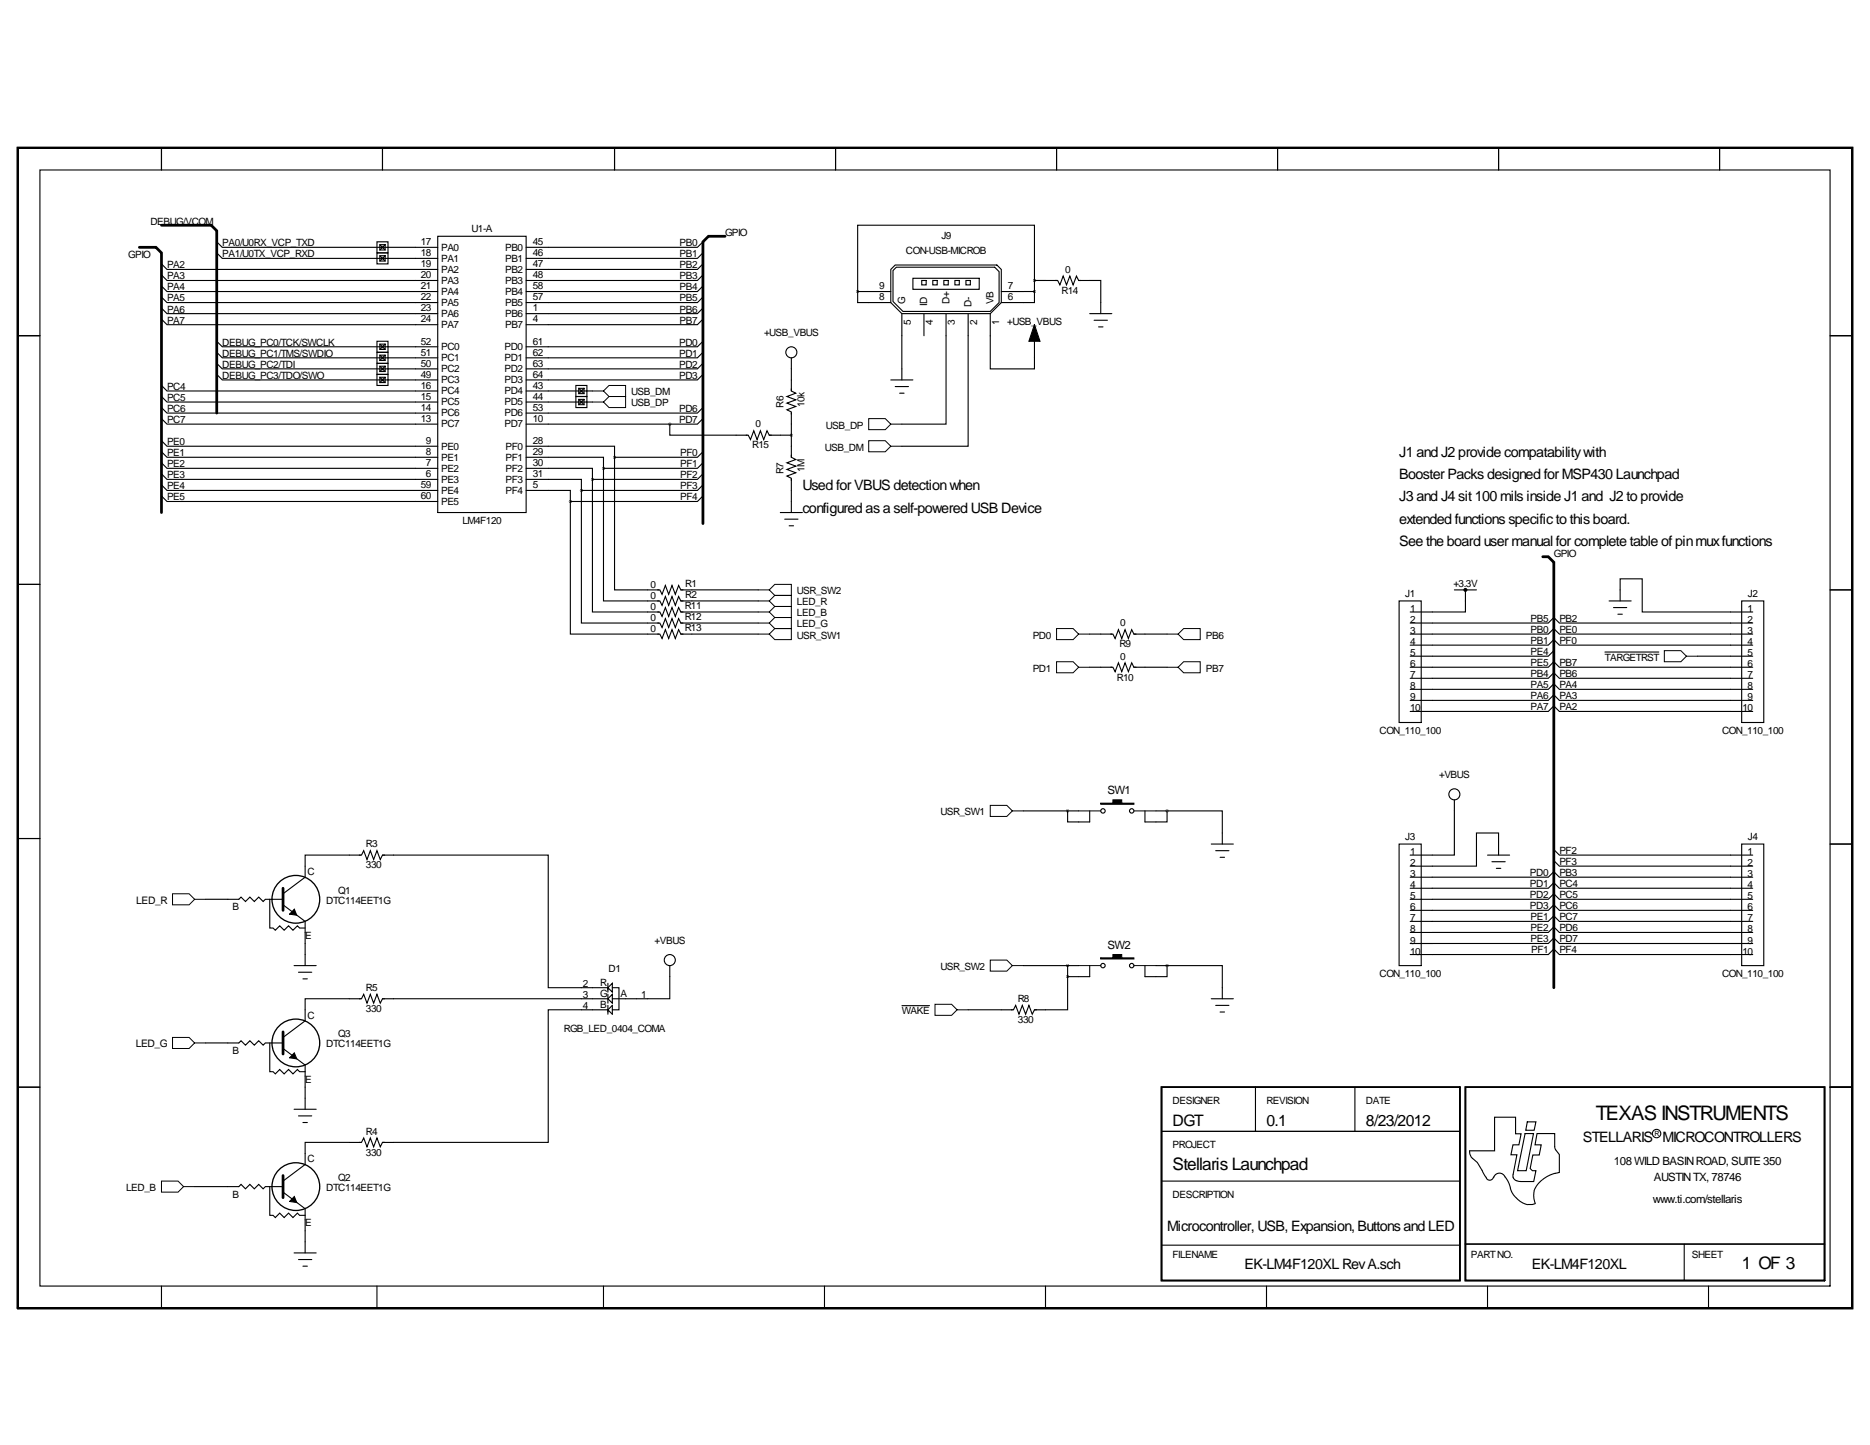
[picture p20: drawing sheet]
<svg xmlns="http://www.w3.org/2000/svg" width="279mm" height="216mm" viewBox="0 0 279 216" stroke-linecap="round" stroke-linejoin="round" font-family="sans-serif">
<defs><g id="words">
<text font-size="3" x="238.4" y="167.4">TEXAS INSTRUMENTS</text>
<g font-size="2.6">
<text x="175.2" y="174.8">Stellaris Launchpad</text>
<text x="260.2" y="189.7">1 OF 3</text>
</g>
<g font-size="2.4">
<text x="175.2" y="168.2">DGT</text>
<text x="189.2" y="168.2">0.1</text>
<text x="204.1" y="168.2">8/23/2012</text>
</g>
<g font-size="2.1">
<text x="209" y="68.3">J1 and J2 provide compatability with</text>
<text x="209" y="71.6">Booster Packs designed for MSP430 Launchpad</text>
<text x="119.9" y="73.3">Used for VBUS detection when</text>
<text x="119.9" y="76.6">configured as a self-powered USB Device</text>
<text x="209" y="74.9">J3 and J4 sit 100 mils inside J1 and J2 to provide</text>
<text x="209" y="78.2">extended functions specific to this board.</text>
<text x="209" y="81.5">See the board user manual for complete table of pin mux functions</text>
<text x="236.5" y="170.7">STELLARIS MICROCONTROLLERS</text>
<text x="174.4" y="183.9">Microcontroller, USB, Expansion, Buttons and LED</text>
<text x="185.9" y="189.7">EK-LM4F120XL Rev A.sch</text>
<text x="228.9" y="189.7">EK-LM4F120XL</text>
</g>
<g font-size="1.7">
<text x="165.5" y="118.7">SW1</text>
<text x="165.5" y="141.8">SW2</text>
<text x="241.1" y="174">108 WILD BASIN ROAD, SUITE 350</text>
<text x="247" y="179.8">www.ti.com/stellaris</text>
<text x="247.1" y="176.5">AUSTIN TX, 78746</text>
</g>
<g font-size="1.5">
<text x="22.5" y="33.7">DEBUG/VCOM</text>
<text x="70.5" y="34.6">U1-A</text>
<text x="108.3" y="35.3">GPIO</text>
<text x="140.7" y="35.8">J9</text>
<text x="19.2" y="38.6">GPIO</text>
<text x="25" y="40.1">PA2</text>
<text x="25" y="41.7">PA3</text>
<text x="33.2" y="36.8">PA0/U0RX_VCP_TXD</text>
<text x="33.2" y="38.4">PA1/U0TX_VCP_RXD</text>
<text x="62.9" y="36.6">17</text>
<text x="62.9" y="38.3">18</text>
<text x="62.9" y="39.9">19</text>
<text x="62.9" y="41.6">20</text>
<text x="65.9" y="37.5">PA0</text>
<text x="65.9" y="39.1">PA1</text>
<text x="65.9" y="40.8">PA2</text>
<text x="75.5" y="37.5">PB0</text>
<text x="75.5" y="39.1">PB1</text>
<text x="75.5" y="40.8">PB2</text>
<text x="79.6" y="36.6">45</text>
<text x="79.6" y="38.3">46</text>
<text x="79.6" y="39.9">47</text>
<text x="79.6" y="41.6">48</text>
<text x="101.5" y="36.8">PB0</text>
<text x="101.5" y="38.4">PB1</text>
<text x="101.5" y="40.1">PB2</text>
<text x="101.5" y="41.7">PB3</text>
<text x="135.4" y="38">CON-USB-MICROB</text>
<text x="159.1" y="40.8">0</text>
<text x="25" y="43.4">PA4</text>
<text x="25" y="45">PA5</text>
<text x="25" y="46.7">PA6</text>
<text x="62.9" y="43.2">21</text>
<text x="62.9" y="44.9">22</text>
<text x="62.9" y="46.5">23</text>
<text x="65.9" y="42.4">PA3</text>
<text x="65.9" y="44.1">PA4</text>
<text x="65.9" y="45.7">PA5</text>
<text x="65.9" y="47.4">PA6</text>
<text x="75.5" y="47.4">PB6</text>
<text x="75.5" y="42.4">PB3</text>
<text x="75.5" y="44.1">PB4</text>
<text x="75.5" y="45.7">PB5</text>
<text x="79.6" y="46.5">1</text>
<text x="79.6" y="43.2">58</text>
<text x="79.6" y="44.9">57</text>
<text x="101.5" y="43.4">PB4</text>
<text x="101.5" y="45">PB5</text>
<text x="101.5" y="46.7">PB6</text>
<text x="131.3" y="44.9">8</text>
<text x="131.3" y="43.2">9</text>
<text x="135.2" y="45.4" transform="rotate(-90 135.2 45.4)">G</text>
<text x="138.5" y="45.7" transform="rotate(-90 138.5 45.7)">ID</text>
<text x="141.8" y="45.4" transform="rotate(-90 141.8 45.4)">D+</text>
<text x="145.2" y="45.8" transform="rotate(-90 145.2 45.8)">D-</text>
<text x="148.5" y="45.4" transform="rotate(-90 148.5 45.4)">VB</text>
<text x="150.6" y="44.9">6</text>
<text x="150.6" y="43.2">7</text>
<text x="158.6" y="43.9">R14</text>
<text x="25" y="48.3">PA7</text>
<text x="33.2" y="51.6">DEBUG_PC0/TCK/SWCLK</text>
<text x="33.2" y="53.3">DEBUG_PC1/TMS/SWDIO</text>
<text x="62.9" y="48.2">24</text>
<text x="62.9" y="53.1">51</text>
<text x="62.9" y="51.5">52</text>
<text x="65.9" y="49">PA7</text>
<text x="65.9" y="54">PC1</text>
<text x="65.9" y="52.3">PC0</text>
<text x="75.4" y="52.3">PD0</text>
<text x="75.4" y="54">PD1</text>
<text x="75.5" y="49">PB7</text>
<text x="79.6" y="48.2">4</text>
<text x="79.6" y="51.5">61</text>
<text x="79.6" y="53.1">62</text>
<text x="101.5" y="51.6">PD0</text>
<text x="101.5" y="53.3">PD1</text>
<text x="101.5" y="48.3">PB7</text>
<text x="114.2" y="50.2">+USB_VBUS</text>
<text x="136.1" y="48.6" transform="rotate(-90 136.1 48.6)">5</text>
<text x="139.4" y="48.6" transform="rotate(-90 139.4 48.6)">4</text>
<text x="142.7" y="48.6" transform="rotate(-90 142.7 48.6)">3</text>
<text x="146" y="48.6" transform="rotate(-90 146 48.6)">2</text>
<text x="149.3" y="48.6" transform="rotate(-90 149.3 48.6)">1</text>
<text x="150.5" y="48.5">+USB_VBUS</text>
<text x="25" y="58.3">PC4</text>
<text x="25" y="59.9">PC5</text>
<text x="33.2" y="55">DEBUG_PC2/TDI</text>
<text x="33.2" y="56.6">DEBUG_PC3/TDO/SWO</text>
<text x="62.9" y="59.7">15</text>
<text x="62.9" y="58.1">16</text>
<text x="62.9" y="56.4">49</text>
<text x="62.9" y="54.8">50</text>
<text x="65.9" y="58.9">PC4</text>
<text x="65.9" y="57.3">PC3</text>
<text x="65.9" y="55.6">PC2</text>
<text x="75.4" y="58.9">PD4</text>
<text x="75.4" y="55.6">PD2</text>
<text x="75.4" y="57.3">PD3</text>
<text x="79.6" y="58.1">43</text>
<text x="79.6" y="59.7">44</text>
<text x="79.6" y="54.8">63</text>
<text x="79.6" y="56.4">64</text>
<text x="94.3" y="59.1">USB_DM</text>
<text x="101.5" y="55">PD2</text>
<text x="101.5" y="56.6">PD3</text>
<text x="25" y="61.6">PC6</text>
<text x="25" y="63.2">PC7</text>
<text x="62.9" y="63">13</text>
<text x="62.9" y="61.4">14</text>
<text x="65.9" y="63.9">PC7</text>
<text x="65.9" y="62.2">PC6</text>
<text x="65.9" y="60.6">PC5</text>
<text x="75.4" y="63.9">PD7</text>
<text x="75.4" y="60.6">PD5</text>
<text x="75.4" y="62.2">PD6</text>
<text x="79.6" y="63">10</text>
<text x="79.6" y="61.4">53</text>
<text x="94.3" y="60.7">USB_DP</text>
<text x="101.5" y="61.6">PD6</text>
<text x="101.5" y="63.2">PD7</text>
<text x="112.9" y="63.9">0</text>
<text x="117.1" y="60.9" transform="rotate(-90 117.1 60.9)">R6</text>
<text x="120.2" y="60.9" transform="rotate(-90 120.2 60.9)">10k</text>
<text x="123.4" y="64">USB_DP</text>
<text x="25" y="66.5">PE0</text>
<text x="25" y="68.2">PE1</text>
<text x="25" y="69.8">PE2</text>
<text x="25" y="71.5">PE3</text>
<text x="63.6" y="71.3">6</text>
<text x="63.6" y="69.6">7</text>
<text x="63.6" y="68">8</text>
<text x="63.6" y="66.3">9</text>
<text x="65.9" y="70.5">PE2</text>
<text x="65.9" y="68.8">PE1</text>
<text x="65.9" y="67.2">PE0</text>
<text x="75.5" y="67.2">PF0</text>
<text x="75.5" y="68.8">PF1</text>
<text x="75.5" y="70.5">PF2</text>
<text x="79.6" y="66.3">28</text>
<text x="79.6" y="68">29</text>
<text x="79.6" y="69.6">30</text>
<text x="79.6" y="71.3">31</text>
<text x="101.6" y="71.5">PF2</text>
<text x="101.6" y="69.8">PF1</text>
<text x="101.6" y="68.2">PF0</text>
<text x="112.4" y="67">R15</text>
<text x="117.1" y="70.8" transform="rotate(-90 117.1 70.8)">R7</text>
<text x="120.2" y="70.6" transform="rotate(-90 120.2 70.6)">1M</text>
<text x="123.2" y="67.3">USB_DM</text>
<text x="25" y="73.1">PE4</text>
<text x="25" y="74.8">PE5</text>
<text x="62.9" y="73">59</text>
<text x="62.9" y="74.6">60</text>
<text x="65.9" y="72.1">PE3</text>
<text x="65.9" y="73.8">PE4</text>
<text x="65.9" y="75.4">PE5</text>
<text x="75.5" y="73.8">PF4</text>
<text x="75.5" y="72.1">PF3</text>
<text x="79.6" y="72.9">5</text>
<text x="101.6" y="74.8">PF4</text>
<text x="101.6" y="73.1">PF3</text>
<text x="69.1" y="78.2">LM4F120</text>
<text x="232.2" y="83.2">GPIO</text>
<text x="97.2" y="87.8">0</text>
<text x="97.2" y="89.5">0</text>
<text x="102.4" y="87.6">R1</text>
<text x="102.4" y="89.3">R2</text>
<text x="119.1" y="88.8">USR_SW2</text>
<text x="210" y="89.1">J1</text>
<text x="217.2" y="87.6">+3.3V</text>
<text x="261.2" y="89.1">J2</text>
<text x="97.2" y="91.1">0</text>
<text x="97.2" y="92.8">0</text>
<text x="97.2" y="94.4">0</text>
<text x="102.3" y="91">R11</text>
<text x="102.3" y="92.6">R12</text>
<text x="102.3" y="94.3">R13</text>
<text x="119.1" y="90.4">LED_R</text>
<text x="119.1" y="92.1">LED_B</text>
<text x="119.1" y="93.8">LED_G</text>
<text x="119.1" y="95.4">USR_SW1</text>
<text x="154.3" y="95.4">PD0</text>
<text x="167.4" y="93.6">0</text>
<text x="180.2" y="95.4">PB6</text>
<text x="210.7" y="91.4">1</text>
<text x="210.7" y="93.1">2</text>
<text x="210.7" y="94.7">3</text>
<text x="228.7" y="92.9">PB5</text>
<text x="228.7" y="94.6">PB0</text>
<text x="233" y="92.9">PB2</text>
<text x="233" y="94.6">PE0</text>
<text x="261.1" y="91.4">1</text>
<text x="261.1" y="93.1">2</text>
<text x="261.1" y="94.7">3</text>
<text x="154.3" y="100.4">PD1</text>
<text x="166.9" y="101.7">R10</text>
<text x="167.2" y="96.7">R9</text>
<text x="167.4" y="98.5">0</text>
<text x="180.2" y="100.4">PB7</text>
<text x="210.7" y="96.4">4</text>
<text x="210.7" y="98">5</text>
<text x="210.7" y="99.7">6</text>
<text x="210.7" y="101.3">7</text>
<text x="228.7" y="97.9">PE4</text>
<text x="228.7" y="99.5">PE5</text>
<text x="228.7" y="96.2">PB1</text>
<text x="228.7" y="101.2">PB4</text>
<text x="233" y="96.2">PF0</text>
<text x="233" y="99.5">PB7</text>
<text x="233" y="101.2">PB6</text>
<text x="239.8" y="98.7">TARGETRST</text>
<text x="261.1" y="96.4">4</text>
<text x="261.1" y="98">5</text>
<text x="261.1" y="99.7">6</text>
<text x="261.1" y="101.3">7</text>
<text x="210.7" y="103">8</text>
<text x="210.7" y="104.6">9</text>
<text x="210.7" y="106.3">10</text>
<text x="228.7" y="104.5">PA6</text>
<text x="228.7" y="102.8">PA5</text>
<text x="228.7" y="106.1">PA7</text>
<text x="233" y="106.1">PA2</text>
<text x="233" y="104.5">PA3</text>
<text x="233" y="102.8">PA4</text>
<text x="260.3" y="106.3">10</text>
<text x="261.1" y="103">8</text>
<text x="261.1" y="104.6">9</text>
<text x="206.1" y="109.6">CON_110_100</text>
<text x="257.3" y="109.6">CON_110_100</text>
<text x="215" y="116.2">+VBUS</text>
<text x="140.5" y="121.8">USR_SW1</text>
<text x="210" y="125.5">J3</text>
<text x="261.2" y="125.5">J4</text>
<text x="45.9" y="130.7">C</text>
<text x="54.6" y="126.6">R3</text>
<text x="54.7" y="129.8">330</text>
<text x="210.7" y="127.8">1</text>
<text x="210.7" y="129.4">2</text>
<text x="210.7" y="131.1">3</text>
<text x="228.6" y="130.9">PD0</text>
<text x="233" y="127.6">PF2</text>
<text x="233" y="129.2">PF3</text>
<text x="233" y="130.9">PB3</text>
<text x="261.1" y="127.8">1</text>
<text x="261.1" y="129.4">2</text>
<text x="261.1" y="131.1">3</text>
<text x="20.4" y="135">LED_R</text>
<text x="34.7" y="136">B</text>
<text x="48.7" y="135">DTC114EET1G</text>
<text x="50.5" y="133.5">Q1</text>
<text x="210.7" y="132.7">4</text>
<text x="210.7" y="134.4">5</text>
<text x="210.7" y="136">6</text>
<text x="210.7" y="137.7">7</text>
<text x="228.6" y="132.6">PD1</text>
<text x="228.6" y="134.2">PD2</text>
<text x="228.6" y="135.9">PD3</text>
<text x="228.7" y="137.5">PE1</text>
<text x="233" y="132.6">PC4</text>
<text x="233" y="134.2">PC5</text>
<text x="233" y="135.9">PC6</text>
<text x="233" y="137.5">PC7</text>
<text x="261.1" y="132.7">4</text>
<text x="261.1" y="134.4">5</text>
<text x="261.1" y="136">6</text>
<text x="261.1" y="137.7">7</text>
<text x="45.6" y="140.3">E</text>
<text x="97.8" y="141">+VBUS</text>
<text x="210.7" y="139.3">8</text>
<text x="210.7" y="141">9</text>
<text x="210.7" y="142.6">10</text>
<text x="228.7" y="139.2">PE2</text>
<text x="228.7" y="140.8">PE3</text>
<text x="228.8" y="142.5">PF1</text>
<text x="233" y="142.5">PF4</text>
<text x="233" y="140.8">PD7</text>
<text x="233" y="139.2">PD6</text>
<text x="260.3" y="142.6">10</text>
<text x="261.1" y="139.3">8</text>
<text x="261.1" y="141">9</text>
<text x="54.6" y="148.1">R5</text>
<text x="87.1" y="147.4">2</text>
<text x="87.1" y="149.1">3</text>
<text x="89.7" y="147.2">R</text>
<text x="89.7" y="148.9">G</text>
<text x="90.9" y="145.3">D1</text>
<text x="92.7" y="148.9">A</text>
<text x="95.8" y="149.1">1</text>
<text x="140.5" y="144.9">USR_SW2</text>
<text x="152.1" y="149.7">R8</text>
<text x="206.1" y="145.9">CON_110_100</text>
<text x="257.3" y="145.9">CON_110_100</text>
<text x="45.9" y="152.2">C</text>
<text x="50.5" y="155">Q3</text>
<text x="54.7" y="151.2">330</text>
<text x="84.2" y="154.2">RGB_LED_0404_COMA</text>
<text x="87.1" y="150.7">4</text>
<text x="89.7" y="150.6">B</text>
<text x="134.8" y="151.5">WAKE</text>
<text x="152.1" y="152.9">330</text>
<text x="20.3" y="156.5">LED_G</text>
<text x="34.7" y="157.5">B</text>
<text x="45.6" y="161.8">E</text>
<text x="48.7" y="156.5">DTC114EET1G</text>
<text x="175.2" y="164.9">DESIGNER</text>
<text x="189.2" y="164.9">REVISION</text>
<text x="204.1" y="164.9">DATE</text>
<text x="45.9" y="173.7">C</text>
<text x="54.6" y="169.5">R4</text>
<text x="54.7" y="172.7">330</text>
<text x="175.2" y="171.5">PROJECT</text>
<text x="18.8" y="178">LED_B</text>
<text x="34.7" y="178.9">B</text>
<text x="48.7" y="178">DTC114EET1G</text>
<text x="50.5" y="176.5">Q2</text>
<text x="175.2" y="178.9">DESCRIPTION</text>
<text x="45.6" y="183.2">E</text>
<text x="175.2" y="188">FILENAME</text>
<text x="219.8" y="188">PART NO.</text>
<text x="252.8" y="188">SHEET</text>
</g>
<text font-size="1.1" x="247.2" y="169.7">R</text>
</g></defs>
<g fill="none" stroke="#000" stroke-width=".17">
<path d="M6 25.4h267.4v166.8h-267.4zM24.1 22.1v3.3M24.1 39.4l.9 .9h40.4M32.4 36.1l.8 .9h32.2M32.4 37.8l.8 .8h23.9M56.3 36.1h1.7v1.7h-1.7zM56.3 37.8h1.7v1.6h-1.7zM56.8 36.6l.7 .8M56.8 38.2l.7 .8M56.8 36.6h.7v.8h-.7zM56.8 38.2h.7v.8h-.7zM57.1 22.1v3.3"/>
<path d="M57.1 38.6h8.3M57.5 36.6l-.7 .8M57.5 38.2l-.7 .8M65.4 35.3h13.2v41.3h-13.2zM91.8 22.1v3.3M105 37.8l-.8 .8h-25.6M105 39.4l-.8 .9h-25.6M105 36.1l-.8 .9h-25.6M124.8 22.1v3.3M133.9 39.9h14.7l.7 .7v4.6l-1.3 1.3h-13.1l-1.5-1.5v-4.6zM157.9 22.1v3.3M190.9 22.1v3.3"/>
<path d="M223.9 22.1v3.3M256.9 22.1v3.3M2.7 50.2h3.3M24.1 57.6l.9 .8h40.4M24.1 59.2l.9 .9h40.4M24.1 41.1l.9 .8h40.4M24.1 42.7l.9 .9h40.4M24.1 44.4l.9 .8h40.4M24.1 46l.9 .9h40.4M24.1 47.7l.9 .8h40.4M32.4 51l.8 .8h32.2M32.4 52.6l.8 .9h32.2"/>
<path d="M32.4 54.3l.8 .8h32.2M32.4 55.9l.8 .9h32.2M56.3 51h1.7v1.6h-1.7zM56.3 52.6h1.7v1.7h-1.7zM56.3 54.3h1.7v1.6h-1.7zM56.3 55.9h1.7v1.7h-1.7zM56.8 51.4l.7 .8M56.8 53.1l.7 .8M56.8 54.7l.7 .8M56.8 56.4l.7 .8M56.8 51.4h.7v.8h-.7zM56.8 53.1h.7v.8h-.7z"/>
<path d="M56.8 54.7h.7v.8h-.7zM56.8 56.4h.7v.8h-.7zM57.5 51.4l-.7 .8M57.5 53.1l-.7 .8M57.5 54.7l-.7 .8M57.5 56.4l-.7 .8M86 57.6h1.7v1.6h-1.7zM86 59.2h1.7v1.7h-1.7zM86.5 58l.8 .8M86.5 59.7l.8 .8M86.5 58h.8v.8h-.8zM86.5 59.7h.8v.8h-.8z"/>
<path d="M87.3 58l-.8 .8M87.3 59.7l-.8 .8M88.5 58.4h-9.9M105 41.1l-.8 .8h-25.6M105 42.7l-.8 .9h-25.6M105 44.4l-.8 .8h-25.6M105 46l-.8 .9h-25.6M105 47.7l-.8 .8h-25.6M105 51l-.8 .8h-25.6M105 52.6l-.8 .9h-25.6M105 54.3l-.8 .8h-25.6M105 55.9l-.8 .9h-25.6"/>
<path d="M118.2 58.1v.3l.7 .3-1.3 .5 1.3 .5-1.3 .5 1.3 .5-1.3 .5 .6 .4v.3M118.2 53.5v4.9M128.1 43.6h5M128.1 43.6v1.6h5M133.1 56.8h3.3M133.1 40.3l.7-.7h15.1l.7 .7v4.9l-1.6 1.7h-13.3l-1.6-1.7zM133.8 57.8h1.9M134.4 58.7h.7M134.7 46.9v9.9M136.4 41.6h9.9v1.6h-9.9zM137.7 41.9h.7v.7h-.7zM138 46.9v3.3"/>
<path d="M139.4 41.9h.6v.7h-.6zM141 41.9h.7v.7h-.7zM141.4 46.9v16.5h-6.7M142.7 41.9h.6v.7h-.6zM144.3 41.9h.7v.7h-.7zM144.7 46.9v19.8h-10M148 46.9v8.2h6.6v-6.6M154.6 43.6v1.6h-5M154.6 43.6h-5M154.6 41.9v-8.2h-26.5v9.9M157.7 41.9h.3l.4 .7 .5-1.4 .4 1.4 .5-1.4 .5 1.4 .5-1.4 .4 .7h.3M157.9 41.9h-3.3v1.7"/>
<path d="M161.2 41.9h3.3v5M162.8 46.9h3.3M163.5 47.9h2M164.1 48.8h.7M273.4 50.2h3.3M24.1 60.9l.9 .8h40.4M24.1 62.5l.9 .9h40.4M24.1 65.8l.9 .9h40.4M24.1 67.5l.9 .8h40.4M24.1 69.1l.9 .9h40.4M24.1 70.8l.9 .8h40.4M24.1 72.5l.9 .8h40.4"/>
<path d="M24.1 74.1l.9 .8h40.4M78.6 73.3h6.6v1.6M78.6 71.6h8.3v1.7M78.6 70h9.9v1.6M78.6 68.3h11.6v1.7M78.6 66.7h13.2v1.6M86.9 73.3v19.8h11.5M88.5 60.1h-9.9M90.2 70v19.8h8.2M100.1 63.4h-21.5M105 69.1l-.8 .9h-14M105 60.9l-.8 .8h-25.6"/>
<path d="M105 62.5l-.8 .9h-4.1v1.6h11.5M105 67.5l-.8 .8h-12.4v19.8h6.6M105 70.8l-.8 .8h-15.7v19.8h9.9M105 74.1l-.8 .8h-19v19.8h13.2M105 72.5l-.8 .8h-17.3M111.5 65h.3l.3 .7 .5-1.3 .5 1.3 .5-1.3 .5 1.3 .5-1.3 .3 .6h.4M116.6 76.6h3.3M117.2 77.6h2M117.9 78.6h.7M118.2 68v.3l.7 .4-1.3 .5 1.3 .4-1.3 .5 1.3 .5-1.3 .5 .6 .4v.3M118.2 61.7v3.3h-3.3M118.2 71.6v5"/>
<path d="M118.2 65v3.3M2.7 87.3h3.3M98.3 88.1h.3l.3 .7 .5-1.3 .5 1.3 .5-1.3 .5 1.3 .5-1.3 .3 .6h.4M98.3 89.8h.3l.3 .6 .5-1.3 .5 1.3 .5-1.3 .5 1.3 .5-1.3 .3 .7h.4M98.3 91.4h.3l.3 .7 .5-1.3 .5 1.3 .5-1.3 .5 1.3 .5-1.3 .3 .6h.4M98.3 93.1h.3l.3 .7 .5-1.4 .5 1.4 .5-1.4 .5 1.4 .5-1.4 .3 .7h.4M98.3 94.7h.3l.3 .7 .5-1.3 .5 1.3 .5-1.3 .5 1.3 .5-1.3 .3 .6h.4M113.3 88.1h-11.6M113.3 94.7h-11.6M113.3 91.4h-11.6M113.3 93.1h-11.6M113.3 89.8h-11.6"/>
<path d="M162.8 94.7h3.3M162.8 99.7h3.3M166 94.7h.3l.3 .7 .5-1.3 .5 1.3 .5-1.3 .5 1.3 .5-1.3 .3 .6h.3M166 99.7h.3l.3 .7 .5-1.4 .5 1.4 .5-1.4 .5 1.4 .5-1.4 .3 .7h.3M174.4 94.7h-5M174.4 99.7h-5M209 89.8h3.3v18.1h-3.3zM210.7 99.7h20.6l.9-.8 .8 .8h28.9M217.3 88.1h3.3M219 88.1v3.3h-8.3M232.2 97.2l-.9 .8h-20.6M239.8 97.4h8"/>
<path d="M240.4 89.8h3.3M241.1 90.8h2M241.7 91.8h.7M242.1 89.8v-3.3h3.3v4.9h16.5M253.6 98h8.3M258.6 93.1h3.3M258.6 94.7h3.3M258.6 96.4h3.3M258.6 93.1h-25.6l-.8-.8-.9 .8h-20.6M258.6 94.7h-25.6l-.8-.8-.9 .8h-20.6M258.6 96.4h-25.6l-.8-.8-.9 .8h-20.6M260.2 89.8h3.3v18.1h-3.3z"/>
<path d="M273.4 88.1h3.3M210.7 101.3h20.6l.9-.8 .8 .8h28.9M217.3 119.5v8.3h-6.6M258.6 103h3.3M258.6 104.6h3.3M258.6 106.3h3.3M258.6 104.6h-25.6l-.8-.8-.9 .8h-20.6M258.6 106.3h-25.6l-.8-.8-.9 .8h-20.6M258.6 103h-25.6l-.8-.8-.9 .8h-20.6M2.7 125.3h3.3M30.7 134.4h5l.3-.4 .7 .7 .6-.7 .7 .7 .7-.7 .6 .7 .3-.3h2.7M40.3 134.4v4.3h.5l.3 .3 .7-.7 .7 .7 .6-.7 .7 .7 .6-.7 .4 .4h.8"/>
<path d="M42.3 135.2l3.3 2.5v6.6M53.7 127.8h.3l.3-.7 .5 1.3 .5-1.3 .5 1.3 .5-1.3 .5 1.3 .3-.6h.4M53.8 127.8h-8.2v3.3l-3.3 2.4M57.1 127.8h24.8v19.8h8.9l.7-.7v1.3l-.7-.6v.3M152.9 121.2h6.6M161.2 121.2h-1.7v1.6h3.3v-1.6M172.7 121.2h1.7v1.6h-3.3v-1.6M174.4 121.2h8.2v4.9M181 126.1h3.3M181.6 127.1h2M182.3 128.1h.7M209 126.1h3.3v18.2h-3.3z"/>
<path d="M222.3 127.8h3.3M222.9 128.8h2M223.6 129.7h.6M223.9 127.8v-3.3h-3.3v4.9h-9.9M232.2 126.9l.8 .9h25.6M232.2 128.6l.8 .8h25.6M258.6 127.8h3.3M258.6 129.4h3.3M258.6 131.1h3.3M258.6 132.7h3.3M258.6 134.4h3.3M258.6 136h3.3"/>
<path d="M258.6 137.7h3.3M258.6 139.3h3.3M258.6 131.1h-25.6l-.8-.9-.9 .9h-20.6M258.6 132.7h-25.6l-.8-.8-.9 .8h-20.6M258.6 134.4h-25.6l-.8-.9-.9 .9h-20.6M258.6 136h-25.6l-.8-.8-.9 .8h-20.6M258.6 137.7h-25.6l-.8-.9-.9 .9h-20.6M258.6 139.3h-25.6l-.8-.8-.9 .8h-20.6M260.2 126.1h3.3v18.2h-3.3zM273.4 126.1h3.3M30.7 155.8h5l.3-.3 .7 .7 .6-.7 .7 .7 .7-.7 .6 .7 .3-.4h2.7M40.3 155.8v4.3h.5l.3 .4 .7-.7 .7 .7 .6-.7 .7 .7 .6-.7 .4 .3h.8"/>
<path d="M42.3 156.7l3.3 2.4v6.6M43.9 144.3h3.3M44.6 145.3h2M45.3 146.3h.6M53.7 149.2h.3l.3-.6 .5 1.3 .5-1.3 .5 1.3 .5-1.3 .5 1.3 .3-.7h.4M53.8 149.2h-8.2v3.3l-3.3 2.5M90.8 149.2l.7-.6v1.3zM90.8 146.9v1.3M90.8 148.6v1.3M90.8 150.2v1.3M90.8 151.2v-.3l.7 .6v-1.3l-.7 .7h-8.9v19.8h-24.8M90.8 149.2h-33.7"/>
<path d="M91.5 147.6h1v3.3h-1M100.1 144.3v4.9h-8.6M134.8 150.3h4.1M144.7 150.9h6.6M151.1 150.9h.3l.4-.7 .4 1.3 .5-1.3 .5 1.3 .5-1.3 .5 1.3 .4-.6h.3M152.9 144.3h8.3M159.5 144.3v6.6h-4.9M162.8 144.3v1.6h-3.3M172.7 144.3h1.7v1.6h-3.3v-1.6M174.4 144.3h8.2v4.9M181 149.2h3.3M181.6 150.2h2"/>
<path d="M182.3 151.2h.7M258.6 141h3.3M258.6 142.6h3.3M258.6 142.6h-25.6l-.8-.8-.9 .8h-20.6M258.6 141h-25.6l-.8-.9-.9 .9h-20.6M2.7 162.4h3.3M29.1 177.3h6.6l.3-.3 .7 .6 .6-.6 .7 .6 .7-.6 .6 .6 .3-.3h2.7M40.3 177.3v4.3h.5l.3 .3 .7-.6 .7 .6 .6-.6 .7 .6 .6-.6 .4 .3h.8M42.3 178.1l3.3 2.5v6.6M43.9 165.7h3.3M44.6 166.7h2M45.3 167.7h.6"/>
<path d="M53.7 170.7h.3l.3-.7 .5 1.4 .5-1.4 .5 1.4 .5-1.4 .5 1.4 .3-.7h.4M53.8 170.7h-8.2v3.3l-3.3 2.5M173.5 176.5h44.6M173.5 169h44.6M187.6 162.4v6.6M202.4 162.4v6.6M220 173.1l-.3-.4-.1-.8h3.7v-5h3.1v2.5h.9l-.4 1.7h-.8l-.3 1.4h.8l-.5 3.1v.3M220 173.1l.7 .6 .7 1.2M221.4 174.9l.6 1M222 175.9a.56 .56 0 0 0 .6 .4 .56 .56 0 0 0 .5-.4M223.2 175.8a.89 .89 0 0 1 .8-.5 .89 .89 0 0 1 .9 .5M223.2 175.8l-.1 .1"/>
<path d="M224.9 175.9l.6 .9 .2 .7M225.7 177.5l.4 1 .5 .5M226.1 175.9l.3 .4 .2 .1M226.6 179l.9 .7 .7 .3M227.9 169.4h1.2l-1.1 5.5h-1.3zM228.2 167.6h1.3l-.3 1.3h-1.2zM229.2 177.9v1.2l.2 .7M229.4 179.8l-.4 .2h-.7M230.4 176.3l-.8 .9-.4 .7M230.5 176.2l1.1-.6 1.4-.4v-2.7l-.6-.7-.1-.3v-2.1h-2.7l-.2 1.7h.9l-.3 1.5h-1l-.4 2 .4 .3h.5l-.3 1.6-2.5-.1M24.1 192.2v3.3M43.9 187.2h3.3"/>
<path d="M44.6 188.2h2M45.3 189.2h.6M56.3 192.2v3.3M90.2 192.2v3.3M123.2 192.2v3.3M156.2 192.2v3.3M173.5 186h44.6M189.2 192.2v3.3M222.3 192.2v3.3M251.6 185.9v5.4M255.3 192.2v3.3"/>
<circle cx="118.2" cy="52.6" r=".83"/>
<circle cx="217.3" cy="118.7" r=".83"/>
<circle cx="164.8" cy="121.2" r=".33"/>
<circle cx="169.1" cy="121.2" r=".33"/>
<circle cx="100.1" cy="143.4" r=".83"/>
<circle cx="164.8" cy="144.3" r=".33"/>
<circle cx="169.1" cy="144.3" r=".33"/>
<circle cx="247.5" cy="169.4" r=".63"/>
</g>
<g fill="none" stroke="#000" stroke-width=".33">
<path d="M2.7 22.1h274v173.4h-274z"/>
<circle cx="219" cy="88.1" r=".13"/>
</g>
<path d="M173.5 162.4h44.6v28.9h-44.6zM219 162.4h53.6v28.9h-53.6zM273.4 162.4h3.3M219 185.9h53.6" fill="none" stroke="#000" stroke-width=".25"/>
<path d="M164.5 120h1.8v-.5h1.3v.5h1.8v.2h-4.9zM164.5 143.1h1.8v-.5h1.3v.5h1.8v.2h-4.9z" fill="#000" stroke="#000" stroke-width=".15"/>
<g fill="none" stroke="#000" stroke-width=".15">
<path d="M88.5 58.4h1.7l.8 .8h2.5v-1.6h-2.5l-.8 .8M88.5 60.1h1.7l.8 .8h2.5v-1.7h-2.5l-.8 .9M133.1 66.7l-.8-.9h-2.5v1.7h2.5l.8-.8h1.6M133.1 63.4l-.8-.9h-2.5v1.7h2.5l.8-.8h1.6M113.3 89.8h1.6l.9 .8h2.4v-1.6h-2.4l-.9 .8M113.3 91.4h1.6l.9 .9h2.4v-1.7h-2.4l-.9 .8M113.3 93.1h1.6l.9 .8h2.4v-1.6h-2.4l-.9 .8M113.3 88.1h1.6l.9 .9h2.4v-1.7h-2.4l-.9 .8M113.3 94.7h1.6l.9 .9h2.4v-1.7h-2.4l-.9 .8M161.2 94.7l-.9-.8h-2.4v1.7h2.4l.9-.9h1.6M161.2 99.7l-.9-.8h-2.4v1.6h2.4l.9-.8h1.6M174.4 94.7h1.6l.8 .9h2.5v-1.7h-2.5l-.8 .8"/>
<path d="M174.4 99.7h1.6l.8 .8h2.5v-1.6h-2.5l-.8 .8M252 98l-.9-.8h-2.4v1.7h2.4l.9-.9h1.6M29.1 134.4l-.8-.9h-2.5v1.7h2.5l.8-.8h1.6M151.3 121.2l-.9-.9h-2.4v1.7h2.4l.9-.8h1.6M161.2 121.2h3.3M169.4 121.2h3.3M29.1 155.8l-.8-.8h-2.5v1.7h2.5l.8-.9h1.6M143 150.9l-.8-.8h-2.5v1.6h2.5l.8-.8h1.7M151.3 144.3l-.9-.9h-2.4v1.7h2.4l.9-.8h1.6M161.2 144.3h3.3M169.4 144.3h3.3M27.4 177.3l-.8-.8h-2.5v1.6h2.5l.8-.8h1.7"/>
</g>
<g fill="none" stroke="#000" stroke-width=".2">
<circle cx="44.2" cy="134.4" r="3.6"/>
<circle cx="44.2" cy="155.8" r="3.6"/>
<circle cx="44.2" cy="177.3" r="3.6"/>
</g>
<path d="M20.8 37h2.5l.8 .8v38.8M24.1 33.7h7.5l.8 .8v27.2M108.3 35.3h-2.4l-.9 .8v42.1M230.5 83.2h.8l.9 .8v63.6M42.3 132.7v3.3M42.3 154.2v3.3M42.3 175.6v3.3" fill="none" stroke="#000" stroke-width=".41"/>
<path d="M154.6 48.5l.8 2.5h-1.7zM44 135.9l.3 .8-1-.1zM44 157.3l.3 .9-1-.2zM44 178.8l.3 .9-1-.2z" fill="#000" stroke="#000" stroke-width=".17"/>
<path d="M57.1 37a.05 .05 0 0 0 .1 0 .05 .05 0 0 0-.1 0zM57.1 38.6a.05 .05 0 0 0 .1 0 .05 .05 0 0 0-.1 0zM57.1 51.8a.05 .05 0 0 0 .1 0 .05 .05 0 0 0-.1 0zM57.1 53.5a.05 .05 0 0 0 .1 0 .05 .05 0 0 0-.1 0zM57.1 55.1a.05 .05 0 0 0 .1 0 .05 .05 0 0 0-.1 0zM57.1 56.8a.05 .05 0 0 0 .1 0 .05 .05 0 0 0-.1 0zM128.1 43.6a.05 .05 0 0 0 .1 0 .05 .05 0 0 0-.1 0zM154.5 43.6a.05 .05 0 0 0 .1 0 .05 .05 0 0 0-.1 0zM118.2 65a.05 .05 0 0 0 .1 0 .05 .05 0 0 0-.1 0zM154.5 41.9a.05 .05 0 0 0 .1 0 .05 .05 0 0 0-.1 0z" fill="#000" stroke="#000" stroke-width=".41"/>
<use href="#words"/>
</svg>
